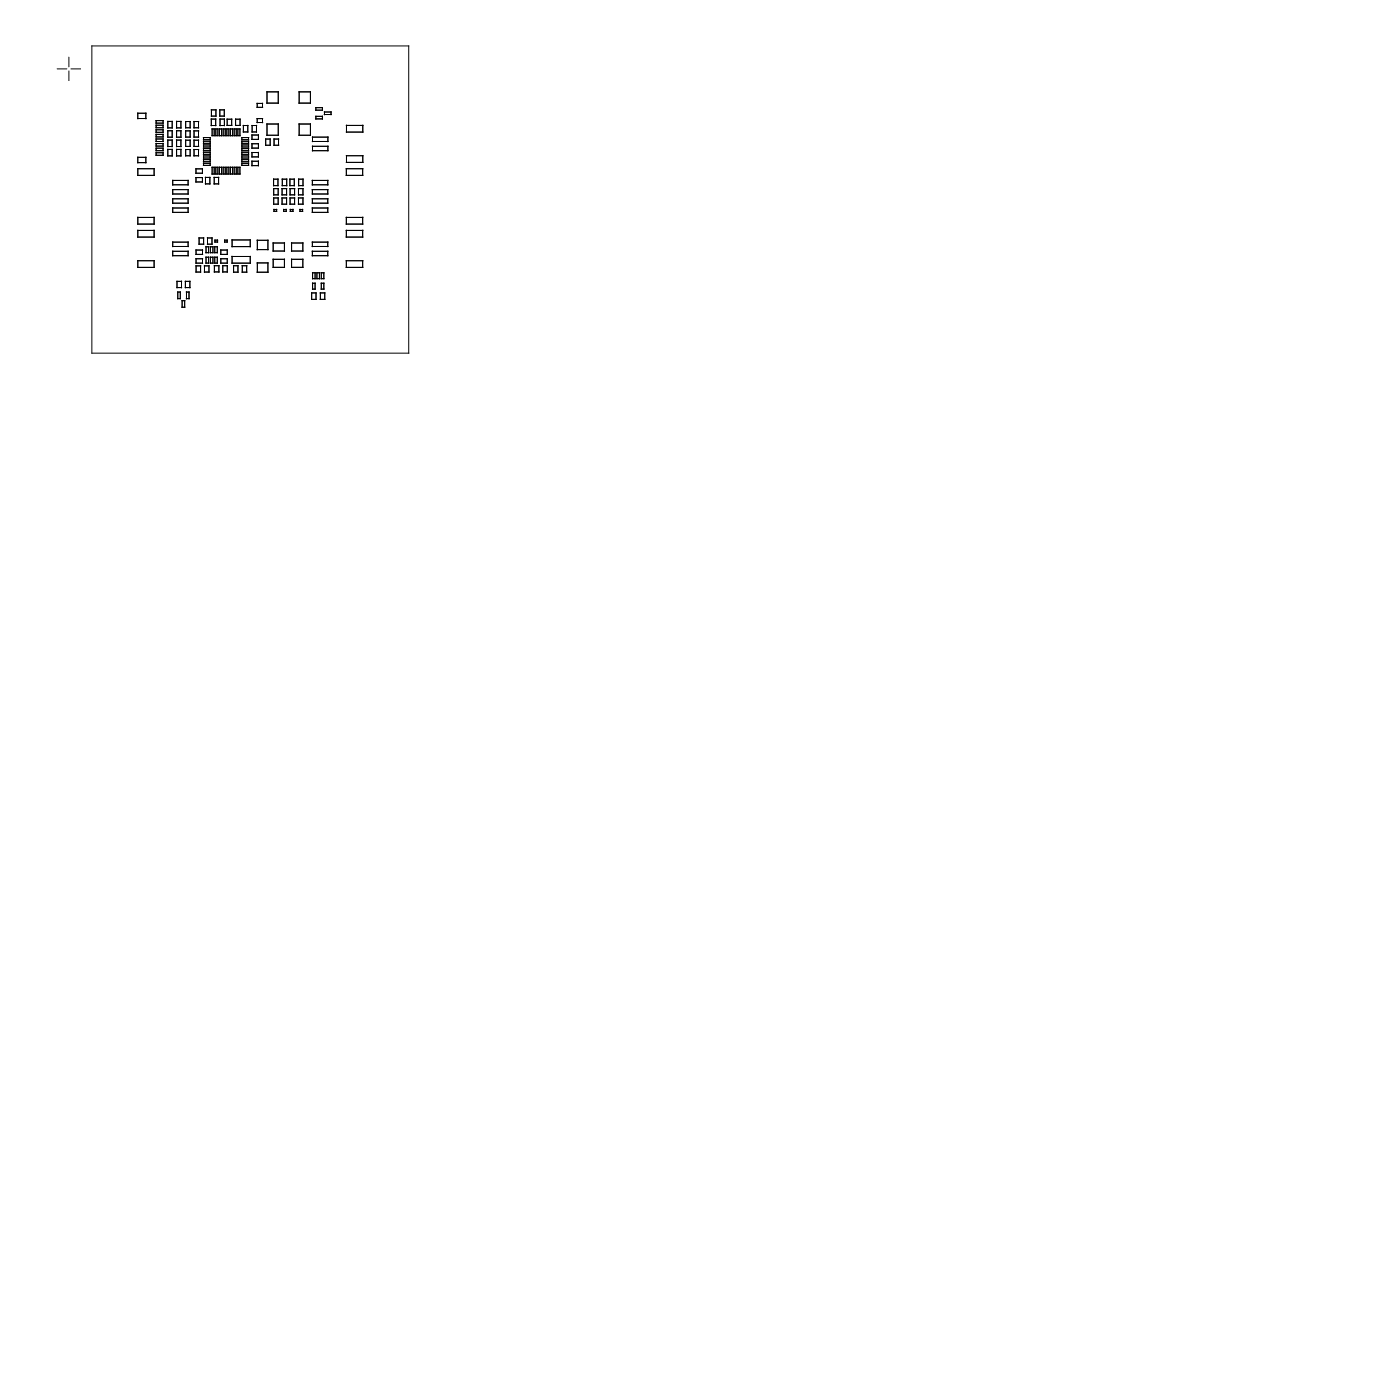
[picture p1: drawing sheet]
<svg xmlns="http://www.w3.org/2000/svg" width="305mm" height="305mm" viewBox="0 0 305 305" stroke-linecap="round" stroke-linejoin="round" font-family="sans-serif">
<g fill="none" stroke="#000" stroke-width=".22">
<path d="M12.5 15h2M15 12.5v2M15 15.5v2M15.5 15h2M20 10h69v66.9h-69zM65.1 20h2.5v2.5M65.1 20v2.5M30 25.8h1.8M31.7 24.6v1.2M31.7 34.2v1.2M31.8 24.7h-1.8v1.1M31.8 34.3h-1.8v1.1h1.8"/>
<path d="M33.6 36.7v1.5M33.6 36.7h-3.6v1.5h3.6M34 26.3h1.5M34 26.8h1.5M34 27.3h1.5M34 27.8h1.5M34 28.3h1.5M34 28.8h1.5M34 29.3h1.5M34 29.8h1.5M34 30.3h1.5M34 30.8h1.5"/>
<path d="M34 31.3h1.5M34 31.8h1.5M34 32.3h1.5M34 32.8h1.5M34 33.3h1.5M34 33.8h1.5M34 26.2v.6M34 27.2v.6M34 28.2v.6M34 29.2v.6M34 30.2v.6M34 31.2v.6"/>
<path d="M34 32.2v.6M34 33.2v.6M35.5 26.2v.6M35.5 27.2v.6M35.5 28.2v.6M35.5 29.2v.6M35.5 30.2v.6M35.5 31.2v.6M35.5 32.2v.6M35.5 33.2v.6M36.5 26.4h1M36.5 28.5h1v1.4h-1z"/>
<path d="M36.5 31.9h1M36.5 32.5h1M36.5 33.9h1M36.5 26.4v1.4h1v-1.4M36.5 31.9v-1.4h1v1.4M36.5 32.5v1.5M37.5 32.5v1.5M37.6 39.3h3.4M37.6 39.3v1M38.4 26.4h1M38.4 28.5h1v1.4h-1zM38.4 31.9h1"/>
<path d="M38.4 32.5h1M38.4 33.9h1M38.4 26.4v1.4h1v-1.4M38.4 31.9v-1.4h1v1.4M38.4 32.5v1.5M39.4 32.5v1.5M40.4 26.5h1v1.3h-1M40.4 28.5h1M40.4 29.8h1M40.4 30.5h1v1.4h-1M40.4 32.6h1v1.3h-1M40.4 26.4v1.4"/>
<path d="M40.4 28.5v1.4M40.4 30.5v1.4M40.4 32.5v1.4M41 39.3v1M41.4 28.5v1.4M42.2 26.5h1v1.3h-1zM42.2 28.5h1M42.2 29.8h1M42.2 30.5h1v1.4h-1zM42.2 32.6h1v1.3h-1zM42.2 28.5v1.4M42.6 36.8h1.5v.9h-1.5z"/>
<path d="M42.6 38.7h1.5v.9h-1.5zM43.2 28.5v1.4M44.3 30h1.5v.4h-1.5zM44.3 31.2h1.5M44.3 31.6h1.5M44.3 32.4h1.5v.4h-1.5zM44.3 33.6h1.5M44.3 34h1.5M44.3 34.8h1.5M44.3 36h1.5M44.3 31.2v-.4h1.5v.4M44.3 31.5v.5h1.5v-.5"/>
<path d="M44.3 33.6v-.4h1.5v.4M44.3 33.9v.5h1.5v-.5M44.3 34.7v.5h1.5v-.5M44.3 36v-.4h1.5v.4M44.7 38.6h1M44.7 38.6v1.5M45.7 38.6v1.5M46 27.3h1M46 27.4v-1.5h1v1.5M46 23.9h1M46 25.3h1M46 23.9v1.4"/>
<path d="M46.2 28.1h.5l-.1 1.4h-.4M46.2 36.4h.5l-.1 1.5h-.4M46.2 28.1v1.4M46.2 36.4v1.5M46.6 38.6h1M46.6 38.6v1.5M47 28.1h.5l-.1 1.4h-.4zM47 36.4h.5l-.1 1.5h-.4zM47 23.9v1.4M47.6 38.6v1.5M47.8 23.9h1.1M47.8 25.3h1.1"/>
<path d="M47.9 23.9v1.4M47.9 27.3h1M47.9 27.4v-1.5h1v1.5M48.2 28.1v1.4M48.2 36.4v1.5M48.3 28.1h-.5v1.4h.5M48.3 36.4h-.5v1.5h.5M48.6 28.1h.5l-.1 1.4h-.4M48.6 36.4h.5l-.1 1.5h-.4M48.6 28.1v1.4M48.6 36.4v1.5M48.8 23.9v1.4"/>
<path d="M49.4 28.1h.5l-.1 1.4h-.4zM49.4 36.4h.5l-.1 1.5h-.4zM49.4 26h1.1l-.1 1.3h-1M49.5 25.9v1.4M50.6 28.1v1.4M50.6 36.4v1.5M50.7 28.1h-.5v1.4h.5M50.7 36.4h-.5v1.5h.5M51 28.1h.5l-.1 1.4h-.4M51 36.4h.5l-.1 1.5h-.4M51 28.1v1.4M51 36.4v1.5"/>
<path d="M51.8 28.1h.5l-.1 1.4h-.4zM51.8 36.4h.5l-.1 1.5h-.4zM52.3 25.9v1.4M52.3 26h-1v1.3h1M52.6 31.2h1.5M52.6 31.6h1.5M52.6 33.6h1.5M52.6 34h1.5M52.6 34.8h1.5M52.6 36h1.5M52.7 31.5l-.1 .5h1.5M52.7 33.9l-.1 .5h1.5"/>
<path d="M52.7 34.7l-.1 .5h1.5M53 27.3h1l-.1 1.4h-.9M53 27.3v1.4M54.1 29.9v.5M54.1 30.7v.5M54.1 31.5v.5M54.1 32.3v.5M54.1 33.1v.5M54.1 33.9v.5M54.1 34.7v.5M54.1 35.5v.5M54.1 30h-1.5l.1 .4h1.4"/>
<path d="M54.1 30.8h-1.5l.1 .4M54.1 32.4h-1.5l.1 .4h1.4M54.1 33.2h-1.5l.1 .4M54.1 35.6h-1.5l.1 .4M54.8 29.4h1.5v1l-1.5-.1zM54.8 32.2h1.5M54.8 33.2h1.5v1h-1.5zM54.8 36.1h1.5M54.9 32.3l-.1-1h1.5v1M54.9 36.1l-.1-1h1.5v1M54.9 27.3h1l-.1 1.4h-.9M54.9 27.3v1.4"/>
<path d="M56 22.5h1.2M56 23.4h1.2M56 25.8h1.2l-.1 .9h-1.1zM56 22.5v.9M57.1 22.5v.9M57.8 30.3h1v1.3h-1M57.8 30.3v1.3M58.1 22.5h2.5M58.1 27h2.5v2.5l-2.5-.1zM58.1 22.5v-2.5h2.5v2.5M59.5 39h1M59.6 39v1.4"/>
<path d="M60.5 39v1.4M60.6 30.3v1.3M60.7 30.3h-1.1l.1 1.3h1M61.4 39h1M61.5 39v1.4M62.4 39v1.4M63.1 39h1M63.1 39v1.4M64.1 39v1.4M65 39h1M65 39v1.4M65.1 22.5h2.5"/>
<path d="M65.1 27h2.5v2.5l-2.5-.1M65.1 27v2.5M66 39v1.4M68 39.3h3.4M68 39.3v1M68 29.9h3.4M68 31.9h3.4v.9h-3.4zM68 29.8v1h3.4v-1M68.7 23.4h1.5M68.7 25.3h1.5v.6h-1.5M68.8 23.4v.6M68.8 25.3v.6"/>
<path d="M70.2 23.4v.6h-1.5M70.6 24.4h1.5v.6l-1.5-.1zM71.4 39.3v1M75.4 36.7h3.6v1.5h-3.6zM75.4 27.3h3.6M75.4 28.8h3.6M75.4 27.3v1.5M79 27.3v1.5M79 33.9v1.5M79 33.9h-3.6v1.5h3.6M30 47.3h3.6M30 48.8h3.6"/>
<path d="M30 50.2h3.6M30 51.6h3.6M30 47.3v1.5M30 50.1v1.5M33.6 47.3v1.5M33.6 50.1v1.5M33.6 56.7v1.5M33.6 56.8h-3.6v1.4h3.6M37.6 40.2h3.4M37.6 41.3h3.4M37.6 42.2h3.4M37.6 43.3h3.4"/>
<path d="M37.6 44.2h3.4M37.6 45.3h3.4M37.6 46.2h3.4M37.6 52.7h3.4M37.6 53.7h3.4M37.6 54.7h3.4M37.6 55.7h3.4M37.6 41.3v1M37.6 43.3v1M37.6 45.3v1M37.6 52.7v1M37.6 54.7v1"/>
<path d="M41 41.3v1M41 43.3v1M41 45.3v1M41 52.7v1M41 54.7v1M42.7 54.4h1.4v1h-1.4zM42.7 56.3h1.4v1h-1.4zM42.7 59.2h1M43.3 51.8h1M43.3 51.8v1.4h1M43.7 57.9v1.3M43.7 57.9h-1v1.3"/>
<path d="M44.3 51.8v1.4M44.5 59.2h1M44.5 59.2v-1.3h1v1.3M44.7 40h1M44.8 57.3h.6M45.2 51.8h1M45.2 51.8v1.4h1v-1.4M45.4 53.7v1.3M45.4 56v1.3M45.4 53.7h-.6l.1 1.3h.5M45.4 56h-.6l.1 1.3M45.8 53.7h.6v1.3h-.6"/>
<path d="M45.8 56h.6v1.3M45.8 57.3h.6M45.8 53.7v1.3M45.8 56v1.3M46.6 40h1M46.7 57.9h1v1.3h-1M46.7 57.8v1.4M46.7 53.7h.6v1.3h-.6zM46.7 57.3h.6M46.8 57.3l-.1-1.3h.6v1.3M46.8 52.3h.6M46.8 52.3v.4h.6v-.4"/>
<path d="M48.1 54.4h1.4v1h-1.4zM48.1 56.3h1.4v1h-1.4zM48.5 57.9h1v1.3h-1zM48.9 52.3h.6M48.9 52.3v.4M49.5 52.3v.4h-.6M50.5 52.2h4M50.5 53.7h4M50.5 55.8h4v1.5h-4zM50.5 52.2v1.5M50.8 57.9h1v1.4h-1zM52.7 57.9h1v1.4h-1z"/>
<path d="M54.5 52.2v1.5M56 54.3h2.3M56 57.2h2.3M56 54.4v-2.1h2.3v2.1M56 57.2v2.1h2.3v-2.1M59.5 52.9h2.4v1.8h-2.4M59.5 56.5h2.4v1.7M59.5 58.2h2.4M59.5 52.9v1.8M59.5 56.4v1.8M59.5 40.4h1M59.6 41.1h1"/>
<path d="M59.6 42.4h1M59.6 43.1h1v1.4l-1-.1M59.6 41v1.4M59.6 43.1v1.4M59.6 46h.6M60.2 45.6v.4M60.2 45.6h-.6l.1 .4M60.6 41v1.4M61.4 41.1h1M61.4 42.4h1M61.4 41v1.4M61.4 40.4h1"/>
<path d="M61.7 45.6h.6v.4M61.7 46h.6M61.8 45.6v.4M62.4 41v1.4M62.4 43.1v1.4M62.4 43.1h-1v1.4l1-.1M63.1 40.4h1M63.1 41.1h1.1M63.1 42.4h1.1M63.2 41v1.4M63.2 46h.6M63.2 46v-.4h.6v.4"/>
<path d="M63.5 58.2h2.4M64.1 41v1.4M64.1 43.1v1.4M64.2 43.1h-1.1l.1 1.4 1-.1M65 41.1h1M65 42.4h1M65 43.1h1v1.4l-1-.1zM65 41v1.4M65 40.4h1M65.3 46h.6M65.9 45.6v.4M65.9 45.6h-.6v.4"/>
<path d="M65.9 52.9v1.8M65.9 56.4v1.8M65.9 52.9h-2.4v1.8h2.4M65.9 56.5h-2.4v1.7M66 41v1.4M68 40.2h3.4M68 41.3h3.4M68 43.3h3.4v1l-3.4-.1zM68 46.2h3.4M68 52.7h3.4M68 54.7h3.4v1h-3.4zM68 41.3v.9h3.4v-.9"/>
<path d="M68 46.3v-1h3.4v1M68 52.7v1h3.4v-1M68.6 59.4v1.3M68.6 59.4h-.6l.1 1.3h.5M69 59.4h.6v1.3h-.6M69 59.4v1.3M70.5 59.4v1.3M70.5 59.4h-.6l.1 1.3h.5M75.4 47.3h3.6M75.4 48.8h3.6M75.4 50.2h3.6M75.4 51.6h3.6"/>
<path d="M75.4 56.8h3.6v1.4h-3.6zM75.4 47.3v1.5M75.4 50.1v1.5M79 47.3v1.5M79 50.1v1.5M38.5 61.3h1M38.5 62.6h1M38.5 61.2v1.4M38.7 65h.6M39.3 63.6v1.4M39.3 63.6h-.6v1.4M39.5 61.2v1.4"/>
<path d="M39.6 65.5h.6M39.7 65.4v1.5M40.2 65.4v1.5h-.6M40.3 61.3h1.1M40.3 62.6h1.1M40.4 61.2v1.4M40.6 65h.6M40.6 65v-1.4h.6v1.4M41.3 61.2v1.4M67.8 63.8h1M67.8 65.2h1M67.8 63.8v1.4"/>
<path d="M68 62.9h.6M68.6 61.6v1.4M68.6 61.7h-.6l.1 1.3M68.8 63.8v1.4M69.7 63.8h1M69.7 65.2h1M69.8 63.8v1.4M69.9 62.9h.6M70.5 61.6v1.4M70.5 61.7h-.6l.1 1.3M70.7 63.8v1.4"/>
</g>
</svg>
